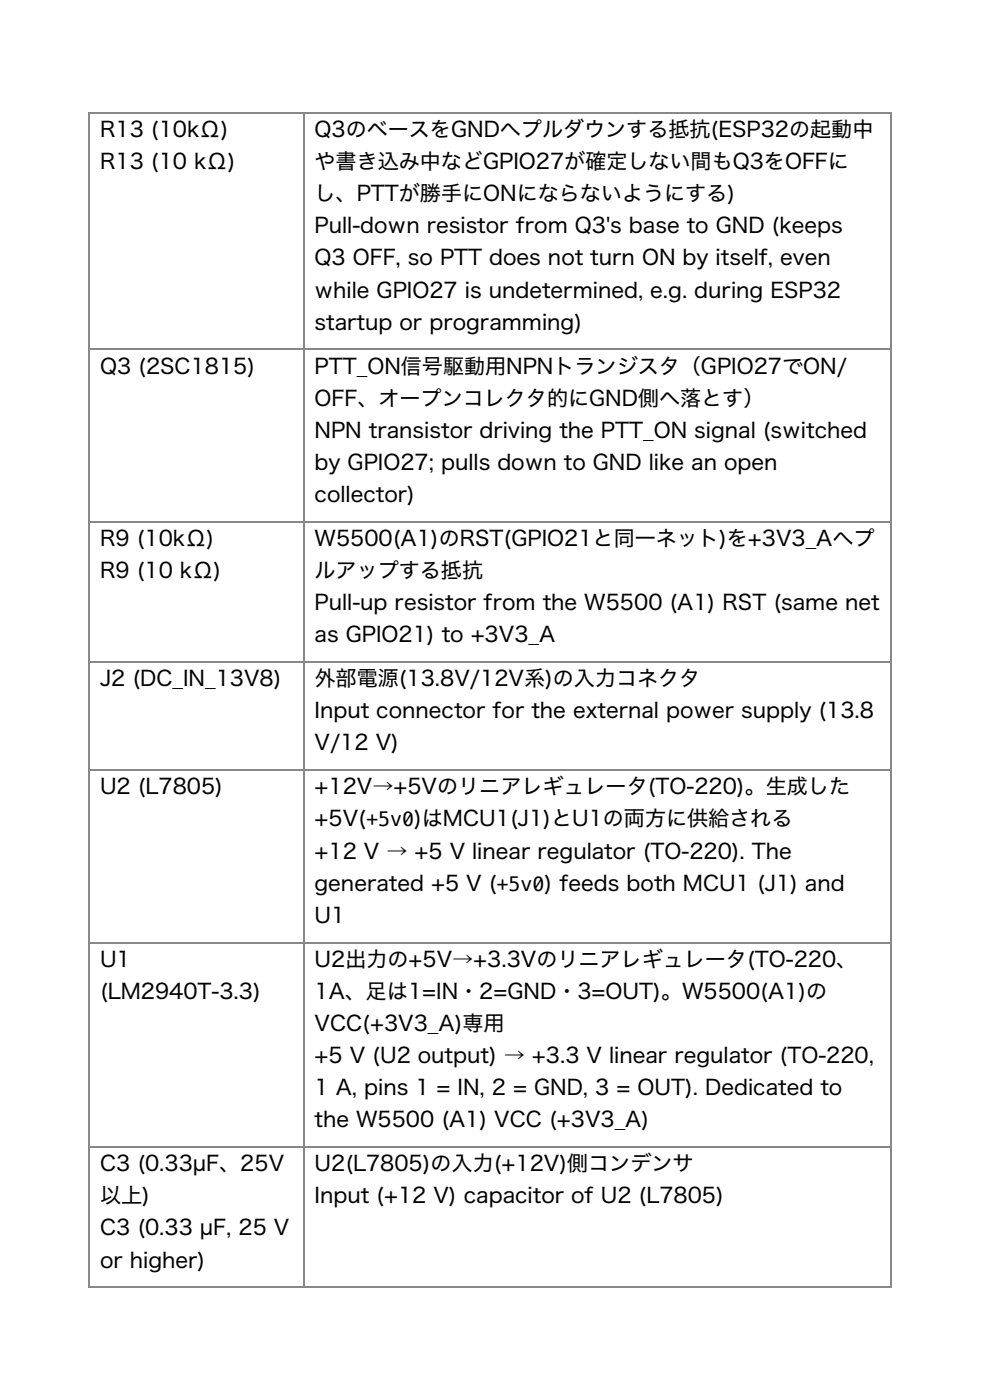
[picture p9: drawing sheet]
<svg xmlns="http://www.w3.org/2000/svg" width="210mm" height="297mm" viewBox="0 0 210 297" stroke-linecap="round" stroke-linejoin="round" font-family="sans-serif">
<defs><g id="words">
<g font-size="4.5">
<text x="21.2" y="29">R13 (10kΩ)</text>
<text x="66.7" y="29">Q3のベースをGNDへプルダウンする抵抗(ESP32の起動中</text>
<text x="21.2" y="35.8">R13 (10 kΩ)</text>
<text x="66.7" y="35.8">や書き込み中などGPIO27が確定しない間もQ3をOFFに</text>
<text x="66.7" y="42.7">し、PTTが勝手にONにならないようにする)</text>
<text x="66.7" y="49.5">Pull-down resistor from Q3's base to GND (keeps</text>
<text x="66.7" y="56.3">Q3 OFF, so PTT does not turn ON by itself, even</text>
<text x="66.7" y="63.1">while GPIO27 is undetermined, e.g. during ESP32</text>
<text x="66.7" y="69.9">startup or programming)</text>
<text x="21.2" y="79.2">Q3 (2SC1815)</text>
<text x="66.7" y="79.2">PTT_ON信号駆動用NPNトランジスタ（GPIO27でON/</text>
<text x="66.7" y="86.1">OFF、オープンコレクタ的にGND側へ落とす）</text>
<text x="66.7" y="92.9">NPN transistor driving the PTT_ON signal (switched</text>
<text x="66.7" y="99.7">by GPIO27; pulls down to GND like an open</text>
<text x="66.7" y="106.5">collector)</text>
<text x="21.2" y="115.8">R9 (10kΩ)</text>
<text x="66.7" y="115.8">W5500(A1)のRST(GPIO21と同一ネット)を+3V3_Aへプ</text>
<text x="21.2" y="122.6">R9 (10 kΩ)</text>
<text x="66.7" y="122.6">ルアップする抵抗</text>
<text x="66.7" y="129.4">Pull-up resistor from the W5500 (A1) RST (same net</text>
<text x="66.7" y="136.3">as GPIO21) to +3V3_A</text>
<text x="21.2" y="145.6">J2 (DC_IN_13V8)</text>
<text x="66.7" y="145.6">外部電源(13.8V/12V系)の入力コネクタ</text>
<text x="66.7" y="152.4">Input connector for the external power supply (13.8</text>
<text x="66.7" y="159.2">V/12 V)</text>
<text x="21.2" y="168.5">U2 (L7805)</text>
<text x="66.7" y="168.5">+12V→+5Vのリニアレギュレータ(TO-220)。生成した</text>
<text x="66.7" y="175.3">+5V(+5v0)はMCU1(J1)とU1の両方に供給される</text>
<text x="66.7" y="182.1">+12 V → +5 V linear regulator (TO-220). The</text>
<text x="66.7" y="189">generated +5 V (+5v0) feeds both MCU1 (J1) and</text>
<text x="66.7" y="195.8">U1</text>
<text x="21.2" y="205.1">U1</text>
<text x="66.7" y="205.1">U2出力の+5V→+3.3Vのリニアレギュレータ(TO-220、</text>
<text x="21.2" y="211.9">(LM2940T-3.3)</text>
<text x="66.7" y="211.9">1A、足は1=IN・2=GND・3=OUT)。W5500(A1)の</text>
<text x="66.7" y="218.7">VCC(+3V3_A)専用</text>
<text x="66.7" y="225.5">+5 V (U2 output) → +3.3 V linear regulator (TO-220,</text>
<text x="66.7" y="232.3">1 A, pins 1 = IN, 2 = GND, 3 = OUT). Dedicated to</text>
<text x="66.7" y="239.2">the W5500 (A1) VCC (+3V3_A)</text>
<text x="21.2" y="248.5">C3 (0.33µF、25V</text>
<text x="66.7" y="248.5">U2(L7805)の入力(+12V)側コンデンサ</text>
<text x="21.2" y="255.3">以上)</text>
<text x="66.7" y="255.3">Input (+12 V) capacitor of U2 (L7805)</text>
<text x="21.2" y="262.1">C3 (0.33 µF, 25 V</text>
<text x="21.2" y="268.9">or higher)</text>
</g>
</g></defs>
<g fill="#888">
<path d="M18.7 23.9h.4v.2h-.4z"/>
<path d="M64.3 23.9h.3v.2h-.3z"/>
</g>
<path d="M19.1 24h45.2" fill="none" stroke="#888" stroke-width=".23"/>
<g fill="#888">
<path d="M64.3 23.9h.3v.2h-.3z"/>
<path d="M188.8 23.9h.3v.2h-.3z"/>
</g>
<path d="M19.1 24h45.2M64.6 24h124.2M19.1 273h45.2M64.6 273h124.2" fill="none" stroke="#888" stroke-width=".23"/>
<g fill="none" stroke="#888" stroke-width=".35">
<path d="M18.9 23.9v249.2M64.4 23.9v249.2M189 23.9v249.2M19.1 74.1h45.2M64.6 74.1h124.2M19.1 110.7h45.2M64.6 110.7h124.2M19.1 140.4h45.2M64.6 140.4h124.2M19.1 163.4h45.2M64.6 163.4h124.2M19.1 199.9h45.2"/>
<path d="M64.6 199.9h124.2M19.1 243.3h45.2M64.6 243.3h124.2"/>
</g>
<path d="M18.7 272.9h.4v.2h-.4z" fill="#888"/>
<path d="M19.1 273h45.2" fill="none" stroke="#888" stroke-width=".23"/>
<path d="M64.3 272.9h.3v.2h-.3z" fill="#888"/>
<path d="M64.6 273h124.2" fill="none" stroke="#888" stroke-width=".23"/>
<path d="M188.8 272.9h.3v.2h-.3z" fill="#888"/>
<use href="#words"/>
</svg>
